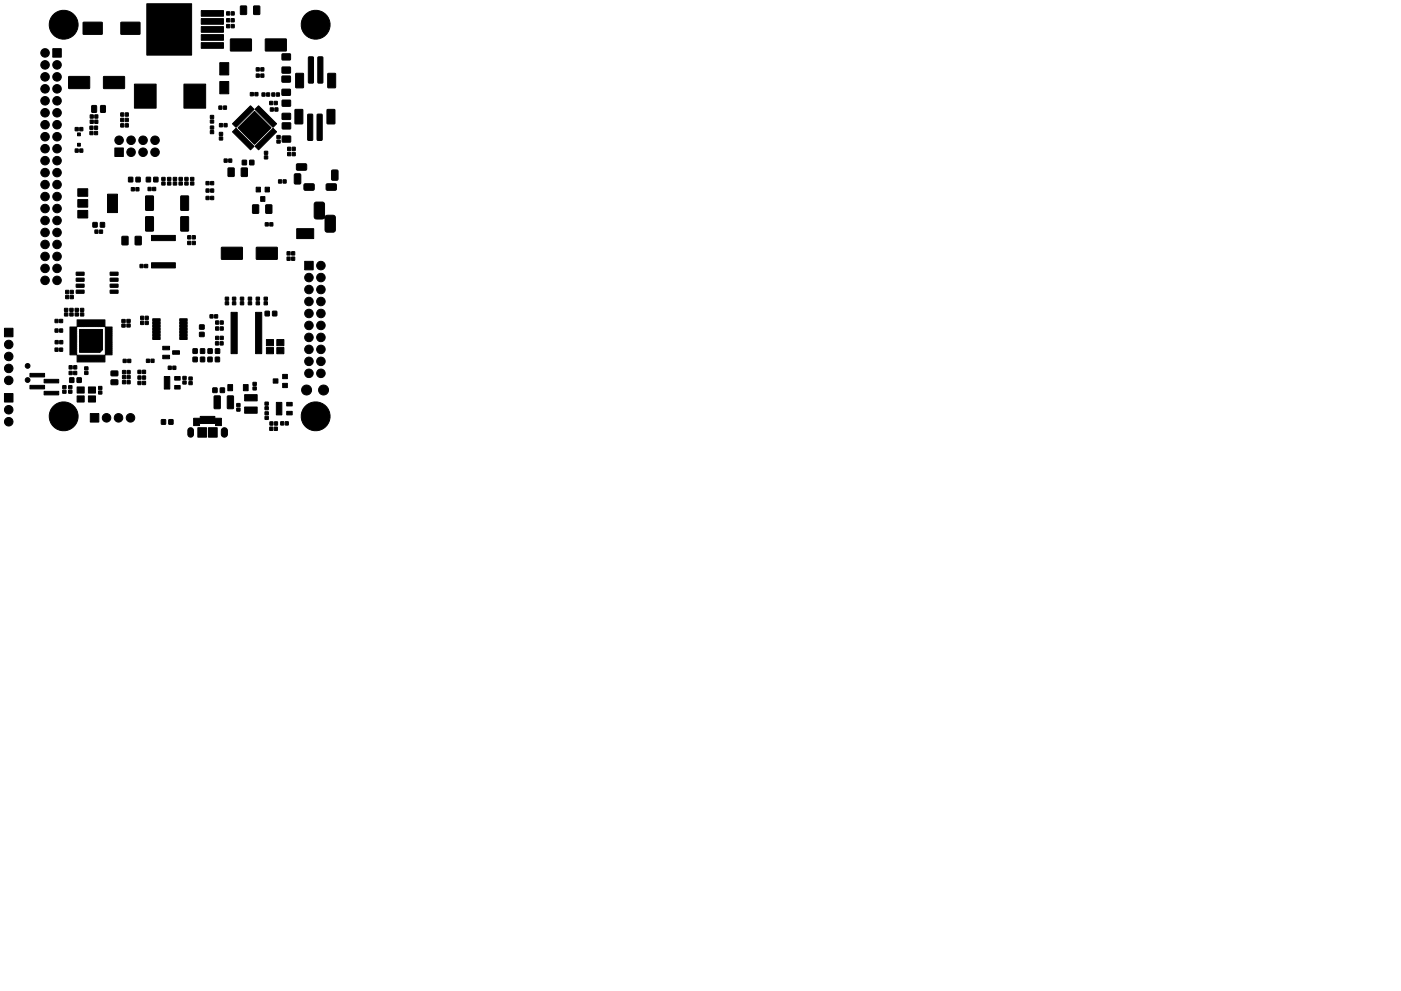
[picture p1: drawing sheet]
<svg xmlns="http://www.w3.org/2000/svg" width="297mm" height="210mm" viewBox="0 0 297 210" stroke-linecap="round" stroke-linejoin="round" font-family="sans-serif">
<g fill="#000" stroke="#000" stroke-width=".21">
<path d="M11.2 10.3h1.8v1.8h-1.8zM14.6 16.3l4.4-.1v2.5l-4.4 .1zM17.6 4.7h4l.1 2.5-4 .1zM22 16.3l4.4-.1v2.5l-4.4 .1zM25.6 4.7h4l.1 2.5-4 .1zM31.1 .8h9.5v10.9h-9.5zM42.7 9h4.7v1.2h-4.7zM42.7 7.3h4.7v1.2h-4.7zM42.7 5.6h4.7v1.2h-4.7zM42.7 3.9h4.7v1.2h-4.7zM42.7 2.2h4.7v1.2h-4.7zM46.6 17.3h1.9v2.6h-1.9z"/>
<path d="M46.6 13.3h1.9v2.6h-1.9zM48.1 5.2h.6v.7h-.6zM48.1 4h.6v.6h-.6zM48.1 2.5h.6v.7h-.6zM49 5.2h.6v.7h-.6zM49 4h.6v.6h-.6zM49 2.5h.6v.7h-.6zM51 1.3h1.3l-.1 1.8-1.2-.1zM48.9 8.3h4.4v2.5h-4.4zM53.1 19.6h.6v.7h-.6zM54.1 19.6h.6v.7h-.6zM54.3 15.7h.7v.7h-.7z"/>
<path d="M54.3 14.4h.7v.7h-.7zM53.8 1.3h1.3l-.1 1.8-1.2-.1zM55.3 15.7h.6v.7h-.6zM55.3 14.4h.6v.7h-.6zM55.6 19.7h.6v.7h-.6zM56.5 19.7h.7v.7h-.7zM57.6 19.7h.7v.7h-.7zM58.6 19.7h.6v.7h-.6zM56.3 8.3h4.4v2.5h-4.4zM59.8 19l1.7-.1 .1 1.3h-1.8zM59.8 16.2l1.7-.1 .1 1.3h-1.8zM59.8 14.3l1.7-.1 .1 1.3h-1.8z"/>
<path d="M59.8 11.5l1.7-.1 .1 1.3h-1.8zM62.7 15.6l1.7 .1-.1 2.9-1.6-.1zM65.4 12.1l.9-.1 .2 .2v5.2l-.2 .2h-.8l-.1-.1zM67.4 12.1l.9-.1 .2 .2v5.2l-.2 .2h-.8l-.1-.1zM69.5 15.6l1.7 .1-.1 2.9-1.6-.1zM16 31.6h.6v.7h-.6zM16 27.1h.6v.6h-.6zM16.4 30.4h.6v.6h-.6zM16.4 28.2h.6v.6h-.6zM16.9 31.6h.6v.7h-.6zM16.9 27.1h.6v.6h-.6zM19.1 27.9h.6v.7h-.6z"/>
<path d="M19.1 26.8h.6v.6h-.6zM19.1 25.5h.7v.7h-.7zM19.1 24.4h.7v.7h-.7zM19.5 22.4l1 .1-.1 1.3h-.9zM20 27.9h.7v.7h-.7zM20 26.8h.7v.6h-.7zM20.1 25.5h.6v.7h-.6zM20.1 24.4h.6v.7h-.6zM21.4 22.4l.9 .1v1.3h-1zM24.3 31.4h1.9v1.8h-1.9zM25.6 26.3h.6v.6h-.6zM25.6 25.1h.6v.7h-.6z"/>
<path d="M25.6 24h.6v.6h-.6zM26.6 26.3h.6v.6h-.6zM26.6 25.1h.6v.7h-.6zM26.6 24h.6v.6h-.6zM27.3 37.6h.8v1h-.8zM27.9 39.8h.6v.7h-.6zM28.8 39.8h.6v.7h-.6zM28.8 37.6h.9v1h-.9zM31 37.6h.9v1h-.9zM31.4 39.8h.6v.6h-.6zM32.4 39.8h.6v.6h-.6zM28.5 17.8h4.6v5.1h-4.6z"/>
<path d="M32.6 37.6h.9v1h-.9zM34.3 38.6h.7v.6h-.7zM34.3 37.7h.7v.6h-.7zM35.5 38.6h.7v.6h-.7zM35.5 37.7h.7v.6h-.7zM36.8 38.6h.6v.6h-.6zM36.8 37.7h.6v.6h-.6zM38 38.6h.6v.6h-.6zM38 37.7h.6v.6h-.6zM39.2 38.6h.7v.6h-.7zM39.2 37.7h.7v.6h-.7zM40.4 38.6h.7v.6h-.7z"/>
<path d="M40.4 37.7h.7v.6h-.7zM39 17.8h4.6v5.1h-4.6zM43.7 38.5h.6v.7h-.6zM44.6 27.7h.7v.6h-.7zM44.6 26.8h.7v.6h-.7zM44.6 25.5h.7v.6h-.7zM44.6 24.5h.7v.6h-.7zM44.7 38.5h.6v.7h-.6zM46.4 22.5h.6v.7h-.6zM46.5 26.2h.7v.7h-.7zM46.5 29.1h.7v.6h-.7zM46.5 28.1h.7v.6h-.7z"/>
<path d="M47.4 22.5h.6v.7h-.6zM47.5 26.2h.6v.7h-.6zM47.5 33.7h.7v.7h-.7zM48.5 33.7h.6v.7h-.6zM48.4 35.7h1.2v1.7h-1.2zM50 27.2l3.9 3.8-.8 .8-3.8-3.8zM51.4 34h.8v1h-.8zM51.2 35.7h1.2v1.7h-1.2zM52.9 34h.9v1h-.9zM50.6 24.9l2.5-2.5 .8 .8-3.9 3.8-.7-.7zM54.8 22.4l3.8 3.9-.7 .7-3.8-3.8zM56.1 33.1h.6v.6h-.6z"/>
<path d="M56.1 32.1h.6v.6h-.6zM50.5 27.1l3.5-3.5 3.5 3.5-3.5 3.5zM57.2 21.5h.6v.7h-.6zM57.3 22.9h.6v.7h-.6zM54.4 30.7l3.5-3.5 .7 .8-3.8 3.8-.7-.8zM58.2 21.5h.6v.7h-.6zM58.3 22.9h.6v.7h-.6zM58.7 29.7h.7v.7h-.7zM58.7 28.8h.7v.6h-.7zM59.1 38.2h.6v.6h-.6zM60 38.2h.7v.6h-.7zM59.8 24.1l1.7-.1 .1 1.3h-1.7z"/>
<path d="M59.8 21.3l1.7-.1 .1 1.3h-1.7zM59.9 28.9h1.7v1.2h-1.7zM59.9 26.1h1.7v1.2h-1.7zM61 32.4h.6v.6h-.6zM61 31.2h.6v.7h-.6zM62 32.4h.6v.6h-.6zM62 31.2h.6v.7h-.6zM62.5 36.9h1l.2 .1 .1 1.8-.1 .2-1 .1-.3-.2zM62.6 23.3h1.6l-.1 3-1.6-.1zM62.9 34.8h2l.1 .2v1l-.3 .1h-1.7l-.2-.3zM65.3 24.3l.8-.1 .2 .2v5.2l-.2 .2h-.7l-.2-.2zM64.5 39.1l2-.1 .1 .3v1l-.3 .1-1.7-.1-.2-.2z"/>
<path d="M67.3 24.3l.8-.1 .2 .2v5.2l-.2 .2h-.7l-.2-.2zM69.4 23.3h1.6l-.1 3-1.6-.1zM69.2 39.1l2-.1 .1 .3v1l-.3 .1-1.7-.1-.2-.2zM70.4 36.1h1l.2 .1 .1 1.8-.1 .2-1 .1-.3-.2zM16.2 59h1.6v.6l-1.6 .1zM16.2 57.8l1.6-.1v.7h-1.6zM16.5 44.6h2.1v1.6h-2.1zM16.5 42.3h2.1v1.6h-2.1zM16.5 40h2.1v1.6h-2.1zM19.7 47.2h.9v1h-.9zM20.1 48.8h.7v.7h-.7zM21.1 48.8h.6v.7h-.6z"/>
<path d="M21.3 47.2h.9v1h-.9zM22.8 41.2h2.1v3.9h-2.1zM23.4 59h1.6v.6l-1.6 .1zM23.4 57.8l1.6-.1v.7h-1.6zM25.9 50.2h1.2v1.7h-1.2zM28.7 50.2h1.2v1.7h-1.2zM29.7 56.1h.6v.7h-.6zM30.7 56.1h.6v.7h-.6zM30.9 46l1.6 .1-.1 2.9-1.5-.1zM30.9 41.6l1.6 .1-.1 2.9-1.5-.1zM32.1 55.7h5.1v1.1h-5.1zM32.1 49.9h5.1v1.1h-5.1z"/>
<path d="M38.4 46l1.6 .1-.1 2.9-1.6-.1zM38.4 41.6l1.6 .1-.1 2.9-1.6-.1zM39.8 51.2h.6v.7h-.6zM39.8 50h.6v.7h-.6zM40.8 51.2h.6v.7h-.6zM40.8 50h.6v.7h-.6zM43.7 41.7h.6v.6h-.6zM43.7 40.1h.6v.7h-.6zM44.7 41.7h.6v.6h-.6zM44.7 40.1h.6v.7h-.6zM47 52.5h4.3l.1 2.5h-4.4zM53.6 43.5h1.2v1.8l-1.2-.1z"/>
<path d="M54.3 39.7h.9v1h-.9zM55.3 41.7h.9v1h-.9zM56.2 47.3h.7v.6h-.7zM56.2 39.7h.9v1h-.9zM56.4 43.5h1.2v1.8l-1.2-.1zM57.2 47.3h.6v.6h-.6zM54.4 52.5h4.3l.1 2.5h-4.4zM60.9 54.5h.6v.7h-.6zM60.9 53.4h.6v.7h-.6zM61.8 54.5h.7v.7h-.7zM61.8 53.4h.7v.7h-.7zM64.6 55.4h1.8v1.8h-1.8z"/>
<path d="M62.9 48.5h3.6v2.1h-3.6zM66.8 43l.3-.1h1.2l.4 .2 .2 2.8 .4-.2h1.3l.4 .2 .1 2.9-.2 .4-1.5 .1-.4-.2-.1-2.8-.5 .2h-1.3l-.4-.2-.1-2.9zM.9 69.6h1.9v1.8h-1.9zM6.3 79.2h3.2v.8h-3.2zM11.7 73.8h.6v.7h-.6zM11.7 69.8h.6v.7h-.6zM11.7 67.8h.6v.6h-.6zM11.7 72.3h.6v.6h-.6zM12.6 73.8h.7v.7h-.7zM12.6 69.8h.7v.7h-.7zM12.6 67.8h.7v.6h-.7zM12.7 72.3h.6v.6h-.6z"/>
<path d="M13.7 66.4h.7v.6h-.7zM13.7 65.4h.7v.7h-.7zM13.9 61.6h.7v.7h-.7zM13.9 62.7h.7v.7h-.7zM14.7 78.8h.6v.7h-.6zM14.7 77.6h.6v.7h-.6zM14.8 66.4h.7v.6h-.7zM14.8 65.4h.7v.7h-.7zM14.9 61.6h.6v.7h-.6zM14.9 62.7h.6v.7h-.6zM15.6 78.8h.7v.7h-.7zM15.6 77.6h.7v.7h-.7z"/>
<path d="M14.8 69.4h1.5v5.9h-1.5zM15.9 66.4h.7v.6h-.7zM15.9 65.4h.7v.7h-.7zM16.3 67.9h5.9l.1 1.4h-6zM17.1 66.4h.6v.6h-.6zM17.1 65.4h.6v.7h-.6zM16.2 61.6l1.6-.1v.7h-1.6zM16.2 60.3h1.6v.6l-1.6 .1zM18 78.8h.6v.6h-.6zM18 77.8h.6v.7h-.6zM16.9 69.9h4.8v4.4l-.5 .5h-4.3zM16.3 75.4h6l-.1 1.4h-5.8z"/>
<path d="M22.3 69.4h1.5l-.1 5.9h-1.4zM23.6 78.7h1.3l.1 1h-1.4zM23.4 61.6l1.6-.1v.7h-1.6zM23.4 60.3h1.6v.6l-1.6 .1zM25.8 68.8h.7v.6h-.7zM25.8 67.8h.7v.6h-.7zM26 79.7h.6v.6h-.6zM26 78.6h.6v.7h-.6zM26.1 76.2h.6v.7h-.6zM27 79.7h.6v.6h-.6zM27 78.6h.6v.7h-.6zM26.9 68.7h.7v.7h-.7z"/>
<path d="M26.9 67.8h.7v.6h-.7zM27.1 76.2h.6v.7h-.6zM29.3 79.8h.6v.6h-.6zM29.3 78.6h.6v.6h-.6zM29.8 68.2h.7v.6h-.7zM29.8 67.1h.7v.7h-.7zM30.2 79.8h.6v.6h-.6zM30.2 78.6h.6v.6h-.6zM30.8 68.2h.6v.6h-.6zM30.8 67.1h.6v.7h-.6zM31.1 76.2h.6v.7h-.6zM32 76.2h.6v.7h-.6z"/>
<path d="M32.4 67.6l1.6 .1-.1 4.3h-1.5zM34.5 75.4h1.4v.7h-1.4zM34.5 73.5h1.4v.7h-1.4zM35.7 77.7h.6v.7h-.6zM36.7 77.7h.6v.7h-.6zM36.6 74.4h1.4v.8h-1.4zM38.8 79.9h.7v.6h-.7zM38.1 67.6l1.6 .1-.1 4.3h-1.5zM40.1 80h.6v.6h-.6zM40.9 75.8h.9v.9h-.9zM40.9 74h.9v1h-.9zM42.3 70.5h1v.9h-1z"/>
<path d="M42.3 68.9h1v.9h-1zM42.5 75.8h.9v.9h-.9zM42.5 74h.9v1h-.9zM44.1 75.8h.9v.9h-.9zM44.1 74h.9v1h-.9zM44.5 66.8h.7v.7h-.7zM45.5 66.8h.6v.7h-.6zM45.7 72.5h.6v.7h-.6zM45.7 71.4h.7v.6h-.7zM45.7 69.4h.7v.6h-.7zM45.7 68.1h.7v.7h-.7zM45.7 75.8h.8v.9h-.8z"/>
<path d="M45.7 74h.9v1h-.9zM46.7 72.5h.6v.7h-.6zM46.7 71.4h.6v.6h-.6zM46.7 69.4h.6v.6h-.6zM46.7 68.1h.6v.7h-.6zM47.8 64h.7v.7h-.7zM47.8 63.1h.7v.6h-.7zM49.3 64h.7v.7h-.7zM49.3 63.1h.7v.6h-.7zM49 66.3h1.3v8.7h-1.3zM51 64h.7v.7h-.7zM51 63.1h.7v.6h-.7z"/>
<path d="M52.7 64h.6v.7h-.6zM52.7 63.1h.6v.6h-.6zM54.3 64h.7v.7h-.7zM54.3 63.1h.7v.6h-.7zM54.2 66.3h1.3v8.7h-1.3zM56 64h.7v.7h-.7zM56 63.1h.7v.6h-.7zM56.2 66.1h.9v.9h-.9zM56.5 73.7h1.5v1.3h-1.5zM56.5 72h1.5v1.3h-1.5zM57.8 66.1h.9v.9h-.9zM58.7 73.7h1.5v1.3h-1.5z"/>
<path d="M58.7 72h1.5v1.3h-1.5zM.9 83.5h1.9v1.8h-1.9zM6.3 81.8h3.2v.7h-3.2zM9.3 83h3.2v.8h-3.2zM9.3 80.5h3.2v.7h-3.2zM13.3 82.8h.7v.6h-.7zM13.3 81.8h.7v.7h-.7zM14.6 82.8h.6v.6h-.6zM14.6 81.8h.6v.7h-.6zM14.8 80.2h.8v.9h-.8zM16.4 80.2h.8v.9h-.8zM16.3 84h1.6v1.3h-1.6z"/>
<path d="M16.3 82.1h1.6v1.3h-1.6zM18.7 84h1.6v1.3h-1.6zM18.7 82.1h1.6v1.3h-1.6zM19.1 87.7h1.9v1.8h-1.9zM20.9 83h.7v.6h-.7zM20.9 82h.7v.6h-.7zM23.6 80.6h1.3l.1 .9-1.4 .1zM26 80.7h.6v.7h-.6zM27 80.7h.6v.7h-.6zM29.3 80.9h.6v.7h-.6zM30.2 80.9h.6v.7h-.6zM34.2 89.1h.9v.9h-.9z"/>
<path d="M34.8 79.9h1.2v2.6h-1.2zM35.8 89.1h.9v.9h-.9zM37 81.8h1.2v.7h-1.2zM37 79.9h1.2v.7h-1.2zM38.8 80.8h.7v.7h-.7zM40 90.9a.6 .6 0 0 1 .6-.1 .6 .6 0 0 1 .4 .5v.9a.6 .6 0 0 1-.6 .6 .6 .6 0 0 1-.6-.6v-1zM40.1 81h.6v.6h-.6zM41.9 90.7h1.9v2h-1.9zM41.1 88.7h1.2l.1-.4h3.2l.1 .4h1.2v1.6h-1.2l-.1-.5-3.2 .1-.1 .4h-1.2zM45.1 82.3h.9v1h-.9zM44.2 90.7h1.9v2h-1.9zM45.4 84h1.1l.2 .1v2.4l-.1 .2-1.2-.1z"/>
<path d="M46.7 82.3h.9v1h-.9zM47.1 90.9l.5-.2 .4 .2 .2 .4v.8a.65 .65 0 0 1-.6 .7 .65 .65 0 0 1-.7-.7v-.8zM48.3 81.6h1v1.3h-1zM48.2 84h1.1l.2 .1v2.4l-.1 .2-1.2-.1zM50.2 86.6h.7v.6h-.7zM50.2 85.6h.7v.6h-.7zM51.6 81.6h1v1.3h-1zM53.6 82.1h.7v.6h-.7zM53.6 81.1h.7v.7h-.7zM51.9 86.4h2.6v1.3h-2.6zM51.9 83.7h2.6v1.4h-2.6zM56.2 86.3h.7v.6h-.7z"/>
<path d="M56.2 85.3h.7v.7h-.7zM56.2 88.3h.7v.7h-.7zM56.2 87.4h.7v.6h-.7zM57.2 90.6h.6v.7h-.6zM57.2 89.5h.7v.7h-.7zM58.2 90.6h.6v.7h-.6zM58.2 89.5h.6v.7h-.6zM57.9 80.4h1v.9h-1zM58.6 85.4h1.2v2.6h-1.2zM59.5 89.5h.6v.7h-.6zM59.9 81.3h1v.9h-1zM59.9 79.4h1v.9h-1z"/>
<path d="M60.5 89.5h.6v.7h-.6zM60.8 87.3h1.2v.7h-1.2zM60.8 85.4h1.2v.7h-1.2z"/>
<circle cx="9.6" cy="11.2" r=".9"/>
<circle cx="9.6" cy="18.8" r=".9"/>
<circle cx="9.6" cy="13.8" r=".9"/>
<circle cx="9.6" cy="16.3" r=".9"/>
<circle cx="12.1" cy="18.8" r=".9"/>
<circle cx="12.1" cy="13.8" r=".9"/>
<circle cx="12.1" cy="16.3" r=".9"/>
<circle cx="13.5" cy="5.2" r="3.1"/>
<circle cx="66.9" cy="5.2" r="3.1"/>
<circle cx="9.6" cy="36.6" r=".9"/>
<circle cx="9.6" cy="34.1" r=".9"/>
<circle cx="9.6" cy="21.4" r=".9"/>
<circle cx="9.6" cy="29" r=".9"/>
<circle cx="9.6" cy="26.5" r=".9"/>
<circle cx="9.6" cy="31.5" r=".9"/>
<circle cx="9.6" cy="39.2" r=".9"/>
<circle cx="9.6" cy="23.9" r=".9"/>
<circle cx="12.1" cy="21.4" r=".9"/>
<circle cx="12.1" cy="26.5" r=".9"/>
<circle cx="12.1" cy="36.6" r=".9"/>
<circle cx="12.1" cy="34.1" r=".9"/>
<circle cx="12.1" cy="29" r=".9"/>
<circle cx="12.1" cy="31.5" r=".9"/>
<circle cx="12.1" cy="39.2" r=".9"/>
<circle cx="12.1" cy="23.9" r=".9"/>
<circle cx="25.2" cy="29.8" r=".9"/>
<circle cx="27.8" cy="32.3" r=".9"/>
<circle cx="27.8" cy="29.8" r=".9"/>
<circle cx="30.3" cy="32.3" r=".9"/>
<circle cx="30.3" cy="29.8" r=".9"/>
<circle cx="32.9" cy="32.3" r=".9"/>
<circle cx="32.9" cy="29.8" r=".9"/>
<circle cx="9.6" cy="44.2" r=".9"/>
<circle cx="9.6" cy="41.7" r=".9"/>
<circle cx="9.6" cy="54.4" r=".9"/>
<circle cx="9.6" cy="59.5" r=".9"/>
<circle cx="9.6" cy="56.9" r=".9"/>
<circle cx="9.6" cy="46.8" r=".9"/>
<circle cx="9.6" cy="51.9" r=".9"/>
<circle cx="9.6" cy="49.3" r=".9"/>
<circle cx="12.1" cy="44.2" r=".9"/>
<circle cx="12.1" cy="41.7" r=".9"/>
<circle cx="12.1" cy="56.9" r=".9"/>
<circle cx="12.1" cy="54.4" r=".9"/>
<circle cx="12.1" cy="46.8" r=".9"/>
<circle cx="12.1" cy="59.5" r=".9"/>
<circle cx="12.1" cy="51.9" r=".9"/>
<circle cx="12.1" cy="49.3" r=".9"/>
<circle cx="65.5" cy="58.9" r=".9"/>
<circle cx="68" cy="56.3" r=".9"/>
<circle cx="68" cy="58.9" r=".9"/>
<circle cx="1.8" cy="75.6" r=".9"/>
<circle cx="1.8" cy="78.2" r=".9"/>
<circle cx="1.8" cy="73.1" r=".9"/>
<circle cx="5.9" cy="77.6" r=".5"/>
<circle cx="65.5" cy="69" r=".9"/>
<circle cx="65.5" cy="61.4" r=".9"/>
<circle cx="65.5" cy="79.2" r=".9"/>
<circle cx="65.5" cy="64" r=".9"/>
<circle cx="65.5" cy="74.1" r=".9"/>
<circle cx="65.5" cy="66.5" r=".9"/>
<circle cx="65.5" cy="76.7" r=".9"/>
<circle cx="65.5" cy="71.6" r=".9"/>
<circle cx="68" cy="79.2" r=".9"/>
<circle cx="68" cy="69" r=".9"/>
<circle cx="68" cy="64" r=".9"/>
<circle cx="68" cy="61.4" r=".9"/>
<circle cx="68" cy="76.7" r=".9"/>
<circle cx="68" cy="74.1" r=".9"/>
<circle cx="68" cy="66.5" r=".9"/>
<circle cx="68" cy="71.6" r=".9"/>
<circle cx="1.8" cy="80.7" r=".9"/>
<circle cx="1.8" cy="89.5" r=".9"/>
<circle cx="1.8" cy="86.9" r=".9"/>
<circle cx="5.9" cy="80.6" r=".5"/>
<circle cx="13.5" cy="88.3" r="3.1"/>
<circle cx="22.6" cy="88.6" r=".9"/>
<circle cx="25.1" cy="88.6" r=".9"/>
<circle cx="27.7" cy="88.6" r=".9"/>
<circle cx="65" cy="82.7" r="1.06"/>
<circle cx="66.9" cy="88.3" r="3.1"/>
<circle cx="68.6" cy="82.7" r="1.06"/>
</g>
</svg>
